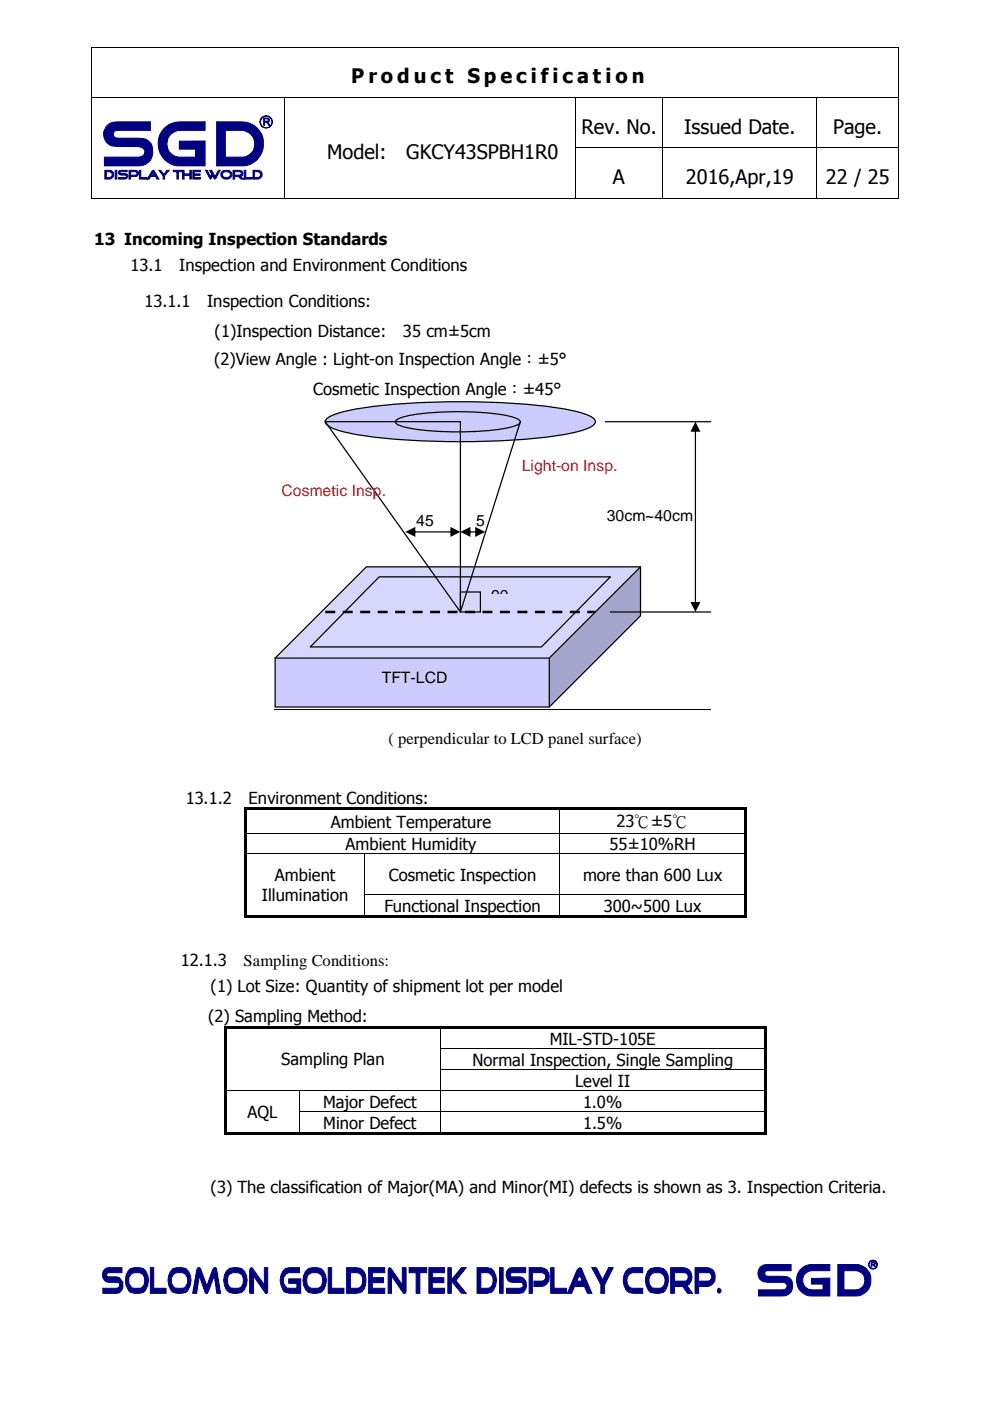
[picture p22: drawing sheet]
<svg xmlns="http://www.w3.org/2000/svg" width="210mm" height="297mm" viewBox="0 0 210 297" stroke-linecap="round" stroke-linejoin="round" font-family="sans-serif">
<defs><g id="words">
<g font-size="4.2">
<text x="74.5" y="17.7">P r o d u c t S p e c i fi c a t i o n</text>
<text x="123.3" y="28.3">Rev. No.</text>
<text x="145" y="28.3">Issued Date.</text>
<text x="176.7" y="28.3">Page.</text>
<text x="69.4" y="33.6">Model:</text>
<text x="86.1" y="33.6">GKCY43SPBH1R0</text>
<text x="130" y="39">A</text>
<text x="145.4" y="39">2016,Apr,19</text>
<text x="175.1" y="39">22 / 25</text>
</g>
<g font-size="3.5">
<text x="20" y="51.9">13 Incoming Inspection Standards</text>
<text x="27.6" y="57.4">13.1</text>
<text x="38" y="57.4">Inspection and Environment Conditions</text>
<text x="30.6" y="65.1">13.1.1</text>
<text x="43.9" y="65.1">Inspection Conditions:</text>
<text x="45.5" y="71.5">(1)Inspection Distance:</text>
<text x="85.4" y="71.5">35 cm±5cm</text>
<text x="45.4" y="77.3">(2)View Angle : Light-on Inspection Angle︰±5°</text>
<text x="66.4" y="83.7">Cosmetic Inspection Angle︰±45°</text>
<text x="82.3" y="157.7">( perpendicular to LCD panel surface)</text>
<text x="39.4" y="170.5">13.1.2</text>
<text x="52.7" y="170.5">Environment Conditions:</text>
<text x="70.1" y="175.5">Ambient Temperature</text>
<text x="130.7" y="175.3">23℃±5℃</text>
<text x="73.3" y="180.2">Ambient Humidity</text>
<text x="129.2" y="180.2">55±10%RH</text>
<text x="55.5" y="191">Illumination</text>
<text x="58.3" y="186.7">Ambient</text>
<text x="82.4" y="186.7">Cosmetic Inspection</text>
<text x="123.6" y="186.7">more than 600 Lux</text>
<text x="81.5" y="193.3">Functional Inspection</text>
<text x="128" y="193.3">300~500 Lux</text>
<text x="38.4" y="204.8">12.1.3</text>
<text x="51.6" y="204.8">Sampling Conditions:</text>
<text x="44.7" y="210.4">(1) Lot Size: Quantity of shipment lot per model</text>
<text x="44.1" y="216.8">(2) Sampling Method:</text>
<text x="116.5" y="221.6">MIL-STD-105E</text>
<text x="59.6" y="225.7">Sampling Plan</text>
<text x="100.2" y="226">Normal Inspection, Single Sampling</text>
<text x="121.9" y="230.4">Level II</text>
<text x="52.4" y="236.9">AQL</text>
<text x="68.5" y="234.8">Major Defect</text>
<text x="68.5" y="239.3">Minor Defect</text>
<text x="123.6" y="234.8">1.0%</text>
<text x="123.6" y="239.3">1.5%</text>
<text x="44.7" y="252.9">(3) The classification of Major(MA) and Minor(MI) defects is shown as 3. Inspection Criteria.</text>
</g>
<g font-size="3.3" fill="#f00">
<text x="110.6" y="99.9">Light-on Insp.</text>
<text x="59.7" y="105.2">Cosmetic Insp.</text>
</g>
<g font-size="3.3">
<text x="88.3" y="111.6">45</text>
<text x="101" y="111.6">5</text>
<text x="128.7" y="110.5">30cm~40cm</text>
<text x="104.1" y="127.5">90</text>
<text x="80.9" y="144.9">TFT-LCD</text>
</g>
</g></defs>
<path d="M19.4 10l.1 .1zM190.5 10v.1zM19.4 20.7h.1zM60.4 20.7h.1zM82.3 20.7h.1zM140.5 20.7h.1zM173.1 20.7h.1z" fill="#000"/>
<path d="M19.5 10.1v10.6M19.5 10h171M190.5 10.1v10.6M19.5 20.7v10.6M19.5 20.7h40.9M82.3 20.7h-21.8l-.1 10.6M82.4 20.7h39.6M122 20.7v10.6M122 20.7h18.5M173.1 20.7h-32.5l-.1 10.6M190.5 20.7h-17.3l-.1 10.6M190.5 20.7v10.6" fill="none" stroke="#000" stroke-width=".21"/>
<path d="M22.9 26.5l.9-.5 1.1-.2h7v1.8h-7a.83 .83 0 0 0-.9 .9 .83 .83 0 0 0 .9 .8h4.3a2.77 2.77 0 0 1 3.1 3.6 2.96 2.96 0 0 1-3.1 2.3h-7.1v-1.9h7.1a1.12 1.12 0 0 0 1.5-.8 1.12 1.12 0 0 0-1-1.3l-4.8-.1a2.66 2.66 0 0 1-2.7-1.6 2.66 2.66 0 0 1 .7-3zM34.9 27.1a4.6 4.6 0 0 1 3.4-1.3h5.2v1.8h-5.2a2.84 2.84 0 0 0-2.9 2.9 2.84 2.84 0 0 0 2.9 2.8h3.1v-1.7h-3.4v-1.7h5.5v5.3h-5.2a4.7 4.7 0 0 1-4.4-2.9 4.7 4.7 0 0 1 1-5.2zM45.9 25.8h5.2a4.7 4.7 0 0 1 4.8 4.2 4.7 4.7 0 0 1-3.8 5.1l-6.2 .1zM47.8 27.6v5.7h3.3a2.84 2.84 0 0 0 2.9-2.8 2.84 2.84 0 0 0-2.9-2.9z" fill-rule="evenodd" fill="#000080"/>
<path d="M22.9 26.5l.9-.5 1.1-.2h7v1.8h-7a.83 .83 0 0 0-.9 .9 .83 .83 0 0 0 .9 .8h4.3a2.77 2.77 0 0 1 3.1 3.6 2.96 2.96 0 0 1-3.1 2.3h-7.1v-1.9h7.1a1.12 1.12 0 0 0 1.5-.8 1.12 1.12 0 0 0-1-1.3l-4.8-.1a2.66 2.66 0 0 1-2.7-1.6 2.66 2.66 0 0 1 .7-3zM34.9 27.1a4.6 4.6 0 0 1 3.4-1.3h5.2v1.8h-5.2a2.84 2.84 0 0 0-2.9 2.9 2.84 2.84 0 0 0 2.9 2.8h3.1v-1.7h-3.4v-1.7h5.5v5.3h-5.2a4.7 4.7 0 0 1-4.4-2.9 4.7 4.7 0 0 1 1-5.2zM45.9 25.8h5.2a4.7 4.7 0 0 1 4.8 4.2 4.7 4.7 0 0 1-3.8 5.1l-6.2 .1zM47.8 27.6h3.3a2.84 2.84 0 0 1 2.9 2.9 2.84 2.84 0 0 1-2.9 2.8h-3.3z" fill="none" stroke="#000080" stroke-width=".21"/>
<path d="M55.9 25l1 .1 .2 .1v.6l-.4 .1 .5 .7h-.2l-.3-.6-.3-.1h-.3v.7h-.2zM56.1 25.2v.5h.6l.2-.3-.3-.2z" fill-rule="evenodd" fill="#000080"/>
<path d="M55.9 25l1 .1 .2 .1v.6l-.4 .1 .5 .7h-.2l-.3-.6-.3-.1h-.3v.7h-.2zM56.1 25.2h.5l.3 .2-.2 .3h-.6z" fill="none" stroke="#000080" stroke-width=".21"/>
<path d="M55.1 25.8a1.33 1.33 0 0 0 2.6 0 1.33 1.33 0 0 0-2.6 0zM55.2 25.9a1.25 1.25 0 0 0 2.5 0 1.25 1.25 0 0 0-2.5 0z" fill-rule="evenodd" fill="#000080"/>
<g fill="none" stroke="#000080" stroke-width=".21">
<circle cx="56.4" cy="25.8" r="1.33"/>
<circle cx="56.4" cy="25.9" r="1.23"/>
</g>
<path d="M22.2 36.1h1a.93 .93 0 0 1 .9 .9 .93 .93 0 0 1-.9 1h-1zM22.5 36.4v1.2h.7a.62 .62 0 0 0 .6-.6 .62 .62 0 0 0-.6-.6zM24.4 36.1h.4v1.9h-.4zM25.1 36.4l.6-.3h1.3v.3h-1.3l-.3 .1v.2a1.8 1.8 0 0 1 1.7 .4 .64 .64 0 0 1-.6 .9h-1.4v-.4h1.5l.2-.2-.1-.2-1.4-.2-.2-.4zM27.3 36.1h1.4a.66 .66 0 0 1 .7 .7 .66 .66 0 0 1-.7 .6h-.8v-.3l1.1-.1 .1-.3-.1-.2-1.3-.1v1.6h-.4zM29.5 36.1h.3v1.5h1.3v.4h-1.6zM32.2 36.3l.3-.2 .2 .2 1 1.7h-.4l-.3-.6h-.9l.2-.3h.5l-.3-.6-.9 1.5h-.4zM33.7 36.1h.4l.7 .9 .6-.9h.5l-1 1.2v.7h-.3v-.7zM36.7 36.1h1.8v.3h-.7v1.6h-.3v-1.6h-.8zM39.2 36.9h1.1v-.8h.3v1.9h-.3v-.8h-1.1zM38.7 36.1h.3v1.9h-.3zM41.3 36.9h1.1v.3h-1.1zM40.9 36.1h1.6v.3h-1.3v1.2h1.3v.4h-1.6zM43.6 36.1h.3l.7 1.3 .3-.5-.5-.8h.5l.7 1.3 .7-1.3h.4l-1.1 1.9-.5-.7-.5 .7zM47.1 36.4a1.5 1.5 0 0 1 2 .2 1.15 1.15 0 0 1-1.1 1.4 1.15 1.15 0 0 1-1.1-1.4zM47.3 36.6a.6 .6 0 0 0-.1 .7 .6 .6 0 0 0 .6 .3h.5l.4-.2 .2-.4a.93 .93 0 0 0-1.6-.4zM49.4 36.1h1.3a.68 .68 0 0 1 .8 .6l-.1 .5-.4 .2 .6 .6h-.5l-.6-.6h-.6v-.3l1.2-.1 .1-.3-.1-.2-1.4-.1v1.6h-.3zM51.8 36.1h.3v1.5h1.3v.4h-1.6zM53.6 36.1h1.1a.93 .93 0 0 1 .9 .9 .93 .93 0 0 1-.9 1h-1.1zM53.9 36.4v1.2h.8a.61 .61 0 0 0 .6-.6 .61 .61 0 0 0-.6-.6z" fill-rule="evenodd" fill="#000080"/>
<g fill="none" stroke="#000080" stroke-width=".21">
<path d="M22.2 36.1h1a.93 .93 0 0 1 .9 .9 .93 .93 0 0 1-.9 1h-1zM22.5 36.4h.7a.62 .62 0 0 1 .6 .6 .62 .62 0 0 1-.6 .6h-.7zM24.4 36.1h.4v1.9h-.4zM25.1 36.4l.6-.3h1.3v.3h-1.3l-.3 .1v.2a1.8 1.8 0 0 1 1.7 .4 .64 .64 0 0 1-.6 .9h-1.4v-.4h1.5l.2-.2-.1-.2-1.4-.2-.2-.4zM27.3 36.1h1.4a.66 .66 0 0 1 .7 .7 .66 .66 0 0 1-.7 .6h-.8v-.3l1.1-.1 .1-.3-.1-.2-1.3-.1v1.6h-.4zM29.5 36.1h.3v1.5h1.3v.4h-1.6zM32.2 36.3l.3-.2 .2 .2 1 1.7h-.4l-.3-.6h-.9l.2-.3h.5l-.3-.6-.9 1.5h-.4zM33.7 36.1h.4l.7 .9 .6-.9h.5l-1 1.2v.7h-.3v-.7zM36.7 36.1h1.8v.3h-.7v1.6h-.3v-1.6h-.8zM38.7 36.1h.3v1.9h-.3zM39.2 36.9h1.1v-.8h.3v1.9h-.3v-.8h-1.1zM40.9 36.1h1.6v.3h-1.3v1.2h1.3v.4h-1.6z"/>
<path d="M41.3 36.9h1.1v.3h-1.1zM43.6 36.1h.3l.7 1.3 .3-.5-.5-.8h.5l.7 1.3 .7-1.3h.4l-1.1 1.9-.5-.7-.5 .7zM47.1 36.4a1.5 1.5 0 0 1 2 .2 1.15 1.15 0 0 1-1.1 1.4 1.15 1.15 0 0 1-1.1-1.4zM47.3 36.6a.96 .96 0 0 1 1.6 .4 .9 .9 0 0 1-.9 .7 .9 .9 0 0 1-.9-.7zM49.4 36.1h1.3a.68 .68 0 0 1 .8 .6l-.1 .5-.4 .2 .6 .6h-.5l-.6-.6h-.6v-.3l1.2-.1 .1-.3-.1-.2-1.4-.1v1.6h-.3zM51.8 36.1h.3v1.5h1.3v.4h-1.6zM53.6 36.1h1.1a.93 .93 0 0 1 .9 .9 .93 .93 0 0 1-.9 1h-1.1zM53.9 36.4h.8a.61 .61 0 0 1 .6 .6 .61 .61 0 0 1-.6 .6h-.8z"/>
</g>
<g fill="#000">
<path d="M19.4 31.3l.1 .1zM60.4 31.3l.1 .1zM122 31.3v.1zM140.5 31.3l.1 .1zM173.1 31.3l.1 .1zM190.5 31.3v.1zM19.4 42l.1 .1zM60.4 42l.1 .1zM82.6 42l.1 .1zM122 42v.1zM140.5 42l.1 .1zM173.1 42l.1 .1z"/>
<path d="M190.5 42v.1z"/>
</g>
<g fill="none" stroke="#000" stroke-width=".21">
<path d="M19.5 31.4v10.6M60.4 31.4v10.6M122 31.4v10.6M122 31.4h18.5M140.5 31.4v10.6M140.6 31.4h32.5M173.1 31.4v10.6M173.2 31.4h17.3M190.5 31.4v10.6M19.5 42.1h40.9M60.5 42.1h21.8M82.7 42.1h39.3"/>
<path d="M122 42.1h18.5M140.6 42.1h32.5M173.2 42.1h17.3"/>
</g>
<path d="M22.1 269.2l.4-.3 .5-.1h2.9v1h-2.9l-.3 .2v.6l2.1 .1a1.88 1.88 0 0 1 1.3 1.5 1.88 1.88 0 0 1-.8 1.9l-3.5 .1v-1.1h3l.5-.3 .1-.4-.3-.5h-2.1a1.59 1.59 0 0 1-.9-2.7zM27.7 268.9l.8-.1 1.9 .1a3.5 3.5 0 0 1 0 5.1 3.6 3.6 0 0 1-3.1-.2 3.6 3.6 0 0 1 .4-4.9zM28 270a2.05 2.05 0 0 0 0 3 2.24 2.24 0 0 0 2.4-.3 1.85 1.85 0 0 0-.8-2.9h-1.1zM31.9 268.8h.7v4.3h2.6v1.1h-3.3zM36.7 268.9l.8-.1 1.9 .1a3.5 3.5 0 0 1 0 5.1 3.4 3.4 0 0 1-3-.2 3.6 3.6 0 0 1 .3-4.9zM37 270a1.97 1.97 0 0 0 0 3h2.1a1.9 1.9 0 0 0-.5-3.2h-1.1zM41.9 268.9l.3-.2 .2 .2 1.5 3.8 1.1-3.4 .5-.6 .3 .2 1 5.3h-.8l-.6-3.7-1.3 3.6-.2 .2-.3-.1-.2-.3-1.2-3.4-.5 3.7h-.8zM48 269.5l.6-.6 1.8-.1a2.31 2.31 0 0 1 2 2.6 2.4 2.4 0 0 1-2 2.8h-1a1.96 1.96 0 0 1-1.8-1.7l-.2-1.1 .2-1zM48.5 270.3a2.17 2.17 0 0 0 .4 2.7 2.34 2.34 0 0 0 2.4-.3 1.8 1.8 0 0 0 .1-2.1 1.8 1.8 0 0 0-2-.8zM53 268.9l.3-.1 .2 .1 2.5 3.5v-3.6h.8v4.8l-.3 .7-.5-.4-2.2-3.3v3.6h-.8zM60.5 268.9l.8-.1h2.2v1h-2.2a1.7 1.7 0 0 0-.8 2.9l.3 .3 2.1 .1v-1h-1.7v-1h2.6v3.1h-2.5a1.72 1.72 0 0 1-1.7-1.7 3.4 3.4 0 0 1 .9-3.6zM64.8 269.5l.6-.6 1.8-.1a2.31 2.31 0 0 1 2 2.6 2.4 2.4 0 0 1-2 2.8h-1a1.96 1.96 0 0 1-1.8-1.7l-.2-1.1 .2-1zM65.3 270.3a2.17 2.17 0 0 0 .4 2.7 2.34 2.34 0 0 0 2.4-.3 1.8 1.8 0 0 0 .1-2.1 1.8 1.8 0 0 0-2-.8zM69.6 268.8h.7v4.3h2.6v1.1h-3.3zM73.5 268.8h2.2a2.19 2.19 0 0 1 1.9 2.6 2.27 2.27 0 0 1-1.9 2.8h-2.2zM74.3 269.8v3.3h1.4a1.37 1.37 0 0 0 1.2-1.7 1.41 1.41 0 0 0-1.2-1.6zM79.1 270.9h2.2v1h-2.2zM78.1 268.8h3.5v1h-2.6v3.3h2.6v1.1h-3.5zM82.4 268.9l.2-.1 .2 .1 2.5 3.5v-3.6h.8l-.1 5.3-.2 .2-.2-.1-2.6-3.6v3.6h-.7zM86.7 268.8h3.8v1h-1.5v4.4h-.8v-4.4h-1.5zM91.8 270.9h2.3v1h-2.3zM90.9 268.8h3.3v1h-2.5v3.3h2.5v1.1h-3.3zM97.8 268.8h1l-2.2 2.7 2.2 2.7h-1l-2-2.7 .1-.4zM95 268.8h.7v5.4h-.7zM101.1 268.8h2.3a2.34 2.34 0 0 1 1.9 2.6 3.1 3.1 0 0 1-1.2 2.6l-.7 .2h-2.3zM101.9 269.8v3.3h1.5a1.6 1.6 0 0 0 1.1-2.3l-.7-.8-.4-.2zM105.9 268.8h.8v5.4h-.8zM107.7 269.2l.3-.3 .5-.1h3v1h-3l-.4 .5 .4 .4h1.8a1.88 1.88 0 0 1 1.3 1.5 1.88 1.88 0 0 1-.8 1.9l-3.4 .1v-1.1h2.9l.6-.3-.2-.9h-2.2a1.67 1.67 0 0 1-.8-2.7zM112.2 268.8h2.7a2.03 2.03 0 0 1 1.6 2 2.03 2.03 0 0 1-1.6 2h-1.7v-1.2h1.8a.91 .91 0 0 0 .7-.9 .91 .91 0 0 0-.7-.9h-2.1v4.4h-.7zM116.8 268.8h.7v4.3h2.6v1.1h-3.3zM122.6 268.9l.3-.1 .4 .1 2.2 5.3h-1l-.6-1.4h-1.8l.5-1.2h.9l-.6-1.3-1.7 3.9h-.9l2-4.8zM125.5 268.8h.9l1.4 2.6 1.2-2.6h1l-1.8 3.6v1.8h-.8v-1.9zM132.7 269.5l.6-.6 .8-.1h2.2v1h-2.2a1.8 1.8 0 0 0-1.2 1.5 1.8 1.8 0 0 0 .7 1.7l2.7 .1v1.1h-2.2a1.96 1.96 0 0 1-1.8-1.7l-.2-1.1 .2-1zM137.4 269.5l.6-.6 1.8-.1a2.19 2.19 0 0 1 1.9 2.6 3.3 3.3 0 0 1-1.1 2.6 3.4 3.4 0 0 1-2.9-.2 3.7 3.7 0 0 1-.3-4.3zM137.9 270.3a2.08 2.08 0 0 0 .4 2.7 2.27 2.27 0 0 0 2.4-.3 1.8 1.8 0 0 0-.2-2.6 1.8 1.8 0 0 0-2.6 .2zM142.2 268.8h2.8a2.04 2.04 0 0 1 1.7 1.6 2.04 2.04 0 0 1-1 2.2l1.1 1.6h-1l-1.1-1.4h-1.5v-1.2h2.2a.93 .93 0 0 0 .5-1 .93 .93 0 0 0-.9-.8h-2v4.4h-.8zM147.4 268.8h2.7a2.05 2.05 0 0 1 1.6 1.7 2.05 2.05 0 0 1-1 2.1l-.6 .2h-1.7v-1.2h1.8a.91 .91 0 0 0 .7-.9 .91 .91 0 0 0-.7-.9h-2.1v4.4h-.7zM152.2 273.3l.3-.2 .4 .5-.4 .6-.3-.2z" fill-rule="evenodd" fill="#000080"/>
<g fill="none" stroke="#000080" stroke-width=".21">
<path d="M22.1 269.2l.4-.3 .5-.1h2.9v1h-2.9l-.3 .2v.6l2.1 .1a1.88 1.88 0 0 1 1.3 1.5 1.88 1.88 0 0 1-.8 1.9l-3.5 .1v-1.1h3l.5-.3 .1-.4-.3-.5h-2.1a1.59 1.59 0 0 1-.9-2.7zM27.7 268.9l.8-.1 1.9 .1a3.5 3.5 0 0 1 0 5.1 3.6 3.6 0 0 1-3.1-.2 3.6 3.6 0 0 1 .4-4.9zM28 270a1.97 1.97 0 0 1 2.4 .3 1.82 1.82 0 0 1-.8 2.8l-1.6-.1a2.05 2.05 0 0 1 0-3zM31.9 268.8h.7v4.3h2.6v1.1h-3.3zM36.7 268.9l.8-.1 1.9 .1a3.5 3.5 0 0 1 0 5.1 3.4 3.4 0 0 1-3-.2 3.6 3.6 0 0 1 .3-4.9zM36.7 270.3a1.97 1.97 0 0 1 2.4-.3 2.05 2.05 0 0 1 0 3l-1.6 .1a1.66 1.66 0 0 1-1.1-2.3zM41.9 268.9l.3-.2 .2 .2 1.5 3.8 1.1-3.4 .5-.6 .3 .2 1 5.3h-.8l-.6-3.7-1.3 3.6-.2 .2-.3-.1-.2-.3-1.2-3.4-.5 3.7h-.8zM48 269.5l.6-.6 1.8-.1a2.31 2.31 0 0 1 2 2.6 2.4 2.4 0 0 1-2 2.8h-1a1.96 1.96 0 0 1-1.8-1.7l-.2-1.1 .2-1zM48.5 270.3a1.76 1.76 0 0 1 1.9-.5 1.76 1.76 0 0 1 1.2 1.6 1.37 1.37 0 0 1-1.2 1.7h-1a1.37 1.37 0 0 1-1.2-1.7zM53 268.9l.3-.1 .2 .1 2.5 3.5v-3.6h.8v4.8l-.3 .7-.5-.4-2.2-3.3v3.6h-.8zM60.5 268.9l.8-.1h2.2v1h-2.2a1.7 1.7 0 0 0-.8 2.9l.3 .3 2.1 .1v-1h-1.7v-1h2.6v3.1h-2.5a1.72 1.72 0 0 1-1.7-1.7 3.4 3.4 0 0 1 .9-3.6zM64.8 269.5l.6-.6 1.8-.1a2.31 2.31 0 0 1 2 2.6 2.4 2.4 0 0 1-2 2.8h-1a1.96 1.96 0 0 1-1.8-1.7l-.2-1.1 .2-1z"/>
<path d="M65.3 270.3a1.76 1.76 0 0 1 1.9-.5 1.76 1.76 0 0 1 1.2 1.6 1.37 1.37 0 0 1-1.2 1.7h-1a1.37 1.37 0 0 1-1.2-1.7zM69.6 268.8h.7v4.3h2.6v1.1h-3.3zM73.5 268.8h2.2a2.19 2.19 0 0 1 1.9 2.6 2.27 2.27 0 0 1-1.9 2.8h-2.2zM74.3 269.8h1.4a1.41 1.41 0 0 1 1.2 1.6 1.37 1.37 0 0 1-1.2 1.7h-1.4zM78.1 268.8h3.5v1h-2.6v3.3h2.6v1.1h-3.5zM79.1 270.9h2.2v1h-2.2zM82.4 268.9l.2-.1 .2 .1 2.5 3.5v-3.6h.8l-.1 5.3-.2 .2-.2-.1-2.6-3.6v3.6h-.7zM86.7 268.8h3.8v1h-1.5v4.4h-.8v-4.4h-1.5zM90.9 268.8h3.3v1h-2.5v3.3h2.5v1.1h-3.3zM91.8 270.9h2.3v1h-2.3zM95 268.8h.7v5.4h-.7zM97.8 268.8h1l-2.2 2.7 2.2 2.7h-1l-2-2.7 .1-.4z"/>
<path d="M101.1 268.8h2.3a2.34 2.34 0 0 1 1.9 2.6 3.1 3.1 0 0 1-1.2 2.6l-.7 .2h-2.3zM101.9 269.8h1.5a1.8 1.8 0 0 1 1.2 1.5 1.8 1.8 0 0 1-.8 1.7l-1.9 .1zM105.9 268.8h.8v5.4h-.8zM107.7 269.2l.3-.3 .5-.1h3v1h-3l-.4 .5 .4 .4h1.8a1.88 1.88 0 0 1 1.3 1.5 1.88 1.88 0 0 1-.8 1.9l-3.4 .1v-1.1h2.9l.6-.3-.2-.9h-2.2a1.67 1.67 0 0 1-.8-2.7zM112.2 268.8h2.7a2.03 2.03 0 0 1 1.6 2 2.03 2.03 0 0 1-1.6 2h-1.7v-1.2h1.8a.91 .91 0 0 0 .7-.9 .91 .91 0 0 0-.7-.9h-2.1v4.4h-.7zM116.8 268.8h.7v4.3h2.6v1.1h-3.3zM122.6 268.9l.3-.1 .4 .1 2.2 5.3h-1l-.6-1.4h-1.8l.5-1.2h.9l-.6-1.3-1.7 3.9h-.9l2-4.8zM125.5 268.8h.9l1.4 2.6 1.2-2.6h1l-1.8 3.6v1.8h-.8v-1.9zM132.7 269.5l.6-.6 .8-.1h2.2v1h-2.2a1.8 1.8 0 0 0-1.2 1.5 1.8 1.8 0 0 0 .7 1.7l2.7 .1v1.1h-2.2a1.96 1.96 0 0 1-1.8-1.7l-.2-1.1 .2-1zM137.4 269.5l.6-.6 1.8-.1a2.19 2.19 0 0 1 1.9 2.6 3.3 3.3 0 0 1-1.1 2.6 3.4 3.4 0 0 1-2.9-.2 3.7 3.7 0 0 1-.3-4.3zM137.9 270.3a1.76 1.76 0 0 1 1.9-.5 1.76 1.76 0 0 1 1.2 1.6 1.44 1.44 0 0 1-1.2 1.7h-1a1.59 1.59 0 0 1-1.1-2.3zM142.2 268.8h2.8a2.04 2.04 0 0 1 1.7 1.6 2.04 2.04 0 0 1-1 2.2l1.1 1.6h-1l-1.1-1.4h-1.5v-1.2h2.2a.93 .93 0 0 0 .5-1 .93 .93 0 0 0-.9-.8h-2v4.4h-.8z"/>
<path d="M147.4 268.8h2.7a2.05 2.05 0 0 1 1.6 1.7 2.05 2.05 0 0 1-1 2.1l-.6 .2h-1.7v-1.2h1.8a.91 .91 0 0 0 .7-.9 .91 .91 0 0 0-.7-.9h-2.1v4.4h-.7zM152.2 273.3l.3-.2 .4 .5-.4 .6-.3-.2z"/>
</g>
<path d="M161.3 268.6l.7-.4 .8-.1h4.9v1.3h-4.9a.6 .6 0 0 0-.7 .6 .6 .6 0 0 0 .7 .6h3a1.92 1.92 0 0 1 2.2 2.5 2.11 2.11 0 0 1-2.2 1.7h-5v-1.3h5a.85 .85 0 0 0 1.1-.8 .85 .85 0 0 0-1.1-.8h-3a1.92 1.92 0 0 1-1.9-1.1 1.92 1.92 0 0 1 .4-2.2zM169.8 269a3.2 3.2 0 0 1 2.4-.9h3.7v1.3h-3.7a2.03 2.03 0 0 0-2 2 2.03 2.03 0 0 0 2 2.1h2.3v-1.3h-2.5v-1.1l3.9-.1v3.8h-3.7a3.4 3.4 0 0 1-3.1-2.1 3.4 3.4 0 0 1 .7-3.7zM177.6 268.1h3.8a3.3 3.3 0 0 1 3.3 3.3 3.3 3.3 0 0 1-3.3 3.4h-3.8zM178.9 269.4v4.1h2.5a2.03 2.03 0 0 0 2-2.1 2.03 2.03 0 0 0-2-2z" fill-rule="evenodd" fill="#000080"/>
<path d="M161.3 268.6l.7-.4 .8-.1h4.9v1.3h-4.9a.6 .6 0 0 0-.7 .6 .6 .6 0 0 0 .7 .6h3a1.92 1.92 0 0 1 2.2 2.5 2.11 2.11 0 0 1-2.2 1.7h-5v-1.3h5a.85 .85 0 0 0 1.1-.8 .85 .85 0 0 0-1.1-.8h-3a1.92 1.92 0 0 1-1.9-1.1 1.92 1.92 0 0 1 .4-2.2zM169.8 269a3.2 3.2 0 0 1 2.4-.9h3.7v1.3h-3.7a2.03 2.03 0 0 0-2 2 2.03 2.03 0 0 0 2 2.1h2.3v-1.3h-2.5v-1.1l3.9-.1v3.8h-3.7a3.4 3.4 0 0 1-3.1-2.1 3.4 3.4 0 0 1 .7-3.7zM177.6 268.1h3.8a3.3 3.3 0 0 1 3.3 3.3 3.3 3.3 0 0 1-3.3 3.4h-3.8zM178.9 269.4h2.5a2.03 2.03 0 0 1 2 2 2.03 2.03 0 0 1-2 2.1h-2.5z" fill="none" stroke="#000080" stroke-width=".21"/>
<path d="M184.7 267.5l.8 .1v.5h-.2l.4 .5h-.2l-.4-.5h-.2v.5h-.2zM184.9 267.6v.4h.4l.2-.2-.3-.2z" fill-rule="evenodd" fill="#000080"/>
<path d="M184.7 267.5l.8 .1v.5h-.2l.4 .5h-.2l-.4-.5h-.2v.5h-.2zM184.9 267.6h.3l.3 .2-.2 .2h-.4z" fill="none" stroke="#000080" stroke-width=".21"/>
<path d="M184.1 268.1a1 1 0 0 0 2 0 1 1 0 0 0-2 0zM184.2 268.1a.9 .9 0 0 0 1.8 0 .9 .9 0 0 0-1.8 0z" fill-rule="evenodd" fill="#000080"/>
<g fill="none" stroke="#000080" stroke-width=".21">
<circle cx="185.1" cy="268.1" r=".95"/>
<circle cx="185.1" cy="268.1" r=".88"/>
</g>
<g fill="none" stroke="#000" stroke-width=".21">
<path d="M58.2 150.5h92.6M52.2 176.6h66.4M118.7 171.8v4.7M118.7 176.7v4.2M118.7 176.6h39M52.2 181h25.1M77.4 181.1v8.6M77.4 189.8v4.3M77.5 181h41.1M77.5 189.7h41.1M118.7 181.1v8.6M118.7 189.8v4.3"/>
<path d="M118.7 181h39M118.7 189.7h39M93.3 218.1v4.2M48 231.2h15.4M63.5 231.3v4.3M63.5 235.8v4.2M63.5 231.2h29.8M63.5 235.7h29.8M93.3 222.5v4.2M93.3 226.9v4.2M93.3 231.3v4.3M93.3 235.8v4.2"/>
<path d="M93.4 222.4h68.6M93.4 226.8h68.6M93.4 231.2h68.6M93.4 235.7h68.6"/>
</g>
<g fill="#000">
<path d="M51.7 171.2h.5v.6h-.5zM51.7 171.2h.5v.5h-.5zM51.7 171.8h.5v4.7h-.5zM51.7 176.5h.5v.2h-.5zM52.2 171.2h66.4v.5h-66.4zM118.6 171.7l.1 .1zM118.6 171.2h.5v.5h-.5zM118.6 176.5h.1v.2h-.1zM119.1 171.2h38.6v.5h-38.6zM157.7 171.2h.5v.6h-.5zM157.7 171.2h.5v.5h-.5zM157.7 171.8h.5v4.7h-.5z"/>
<path d="M157.7 176.5h.5v.2h-.5zM51.7 176.7h.5v4.2h-.5zM51.7 180.9h.5v.2h-.5zM51.7 181.1h.5v8.6h-.5zM51.7 189.7h.5v.1h-.5zM51.7 189.8h.5v4.3h-.5zM51.7 194.1h.5v.5h-.5zM52.2 194.1h25.1v.5h-25.1zM77.3 180.9h.2v.2h-.2zM77.3 189.7h.2v.1h-.2zM77.3 194.1h.5v.5h-.5zM77.8 194.1h40.8v.5h-40.8z"/>
<path d="M118.6 180.9h.1v.2h-.1zM118.6 189.7h.1v.1h-.1zM118.6 194.1h.5v.5h-.5zM119.1 194.1h38.6v.5h-38.6zM157.7 176.7h.5v4.2h-.5zM157.7 180.9h.5v.2h-.5zM157.7 181.1h.5v8.6h-.5zM157.7 189.7h.5v.1h-.5zM157.7 189.8h.5v4.3h-.5zM157.7 194.1h.5v.5h-.5zM47.5 217.5h.5v.6h-.5zM47.5 217.5h.5v.5h-.5z"/>
<path d="M48 217.5h45.3v.5h-45.3zM93.3 218l.1 .1zM93.3 217.5h.5v.5h-.5zM93.8 217.5h68.2v.5h-68.2zM162 217.5h.5v.6h-.5zM162 217.5h.5v.5h-.5zM47.5 218.1h.5v4.2h-.5zM47.5 222.3h.5v.2h-.5zM47.5 222.5h.5v4.2h-.5zM47.5 226.7h.5v.2h-.5zM47.5 226.9h.5v4.2h-.5zM47.5 231.1h.5v.2h-.5z"/>
<path d="M47.5 231.3h.5v4.3h-.5zM47.5 235.6h.5v.2h-.5zM47.5 235.8h.5v4.2h-.5zM63.4 231.1h.1v.2h-.1zM63.4 235.6h.1v.2h-.1zM93.3 222.3h.1v.2h-.1zM93.3 226.7h.1v.2h-.1zM93.3 231.1h.1v.2h-.1zM93.3 235.6h.1v.2h-.1zM162 218.1h.5v4.2h-.5zM162 222.3h.5v.2h-.5zM162 222.5h.5v4.2h-.5z"/>
<path d="M162 226.7h.5v.2h-.5zM162 226.9h.5v4.2h-.5zM162 231.1h.5v.2h-.5zM162 231.3h.5v4.3h-.5zM162 235.6h.5v.2h-.5zM162 235.8h.5v4.2h-.5zM47.5 240h.5v.5h-.5zM48 240h15.4v.5h-15.4zM63.4 240h.5v.5h-.5zM63.9 240h29.4v.5h-29.4zM93.3 240h.5v.5h-.5zM93.8 240h68.2v.5h-68.2z"/>
<path d="M162 240h.5v.5h-.5z"/>
</g>
<path d="M69.5 88.6a18.6 18.6 0 0 1 7-2 159 159 0 0 1 43.9 .3l1.5 .3a8.8 8.8 0 0 1 4.2 1.8l.1 .4a2.5 2.5 0 0 1-2 1.6 73.2 73.2 0 0 1-18.6 2.5 153.8 153.8 0 0 1-30.8-1.5l-1.5-.3a8.7 8.7 0 0 1-4.2-1.9l-.1-.4 .1-.4z" fill-rule="evenodd" fill="#ccf"/>
<path d="M69.5 88.6a18.6 18.6 0 0 1 7-2 159 159 0 0 1 43.9 .3l1.5 .3a8.8 8.8 0 0 1 4.2 1.8l.1 .4a2.5 2.5 0 0 1-2 1.6 73.2 73.2 0 0 1-18.6 2.5 153.8 153.8 0 0 1-30.8-1.5l-1.5-.3a8.7 8.7 0 0 1-4.2-1.9l-.1-.4 .1-.4z" fill="none" stroke="#000" stroke-width=".26"/>
<path d="M58.3 139.5l19.4-19.3h58.1v10.4l-19.3 19.3h-58.2z" fill-rule="evenodd" fill="#ccf"/>
<path d="M77.7 120.2h58.1l-19.3 19.3h-58.2z" fill="#d6d6ff"/>
<path d="M116.5 139.5l19.3-19.3v10.4l-19.3 19.3z" fill="#a4a4cd"/>
<path d="M69 89.4h28.6v40.4zM83.9 89.2a10.3 10.3 0 0 1 5.1-1.5 64.4 64.4 0 0 1 19.5 .7 2.16 2.16 0 0 1 1.8 1.1 2.17 2.17 0 0 1-1.8 1 62.3 62.3 0 0 1-22.9 0 2.17 2.17 0 0 1-1.8-1zM110.3 89.4l-12.7 40.4M128.4 89.4h22.3M58.3 139.5l19.4-19.3h58.1v10.4l-19.3 19.3h-58.2zM80.4 122.3h49l-14.6 14.9h-49zM97.6 125.5h4.3v4.3h-4.3zM116.5 139.5v10.4M129.4 129.8h21.3M135.8 120.2l-19.3 19.3h-58.2" fill="none" stroke="#000" stroke-width=".26"/>
<path d="M69 129.8h57.3" fill="none" stroke="#000" stroke-width=".53" stroke-dasharray="2.1 1.6" stroke-linecap="butt"/>
<g fill="#000">
<path d="M147.4 91.1h.2v37h-.2l-.1-.1zM147.4 89.4l1.1 2.1h-2.1zM146.4 127.6h2.1l-1.1 2.2z"/>
<path d="M87.6 112.7l8.2-.1 .2 .2-.2 .1h-8.1zM85.9 112.8l2.2-1.1v2.1zM95.5 111.7l2.1 1.1-2.1 1z"/>
<path d="M99.3 112.7l1.8-.1 .2 .2-.2 .1h-1.7zM97.6 112.8l2.1-1.1v2.1zM100.8 111.7l2.1 1.1-2.1 1z"/>
</g>
<use href="#words"/>
</svg>
